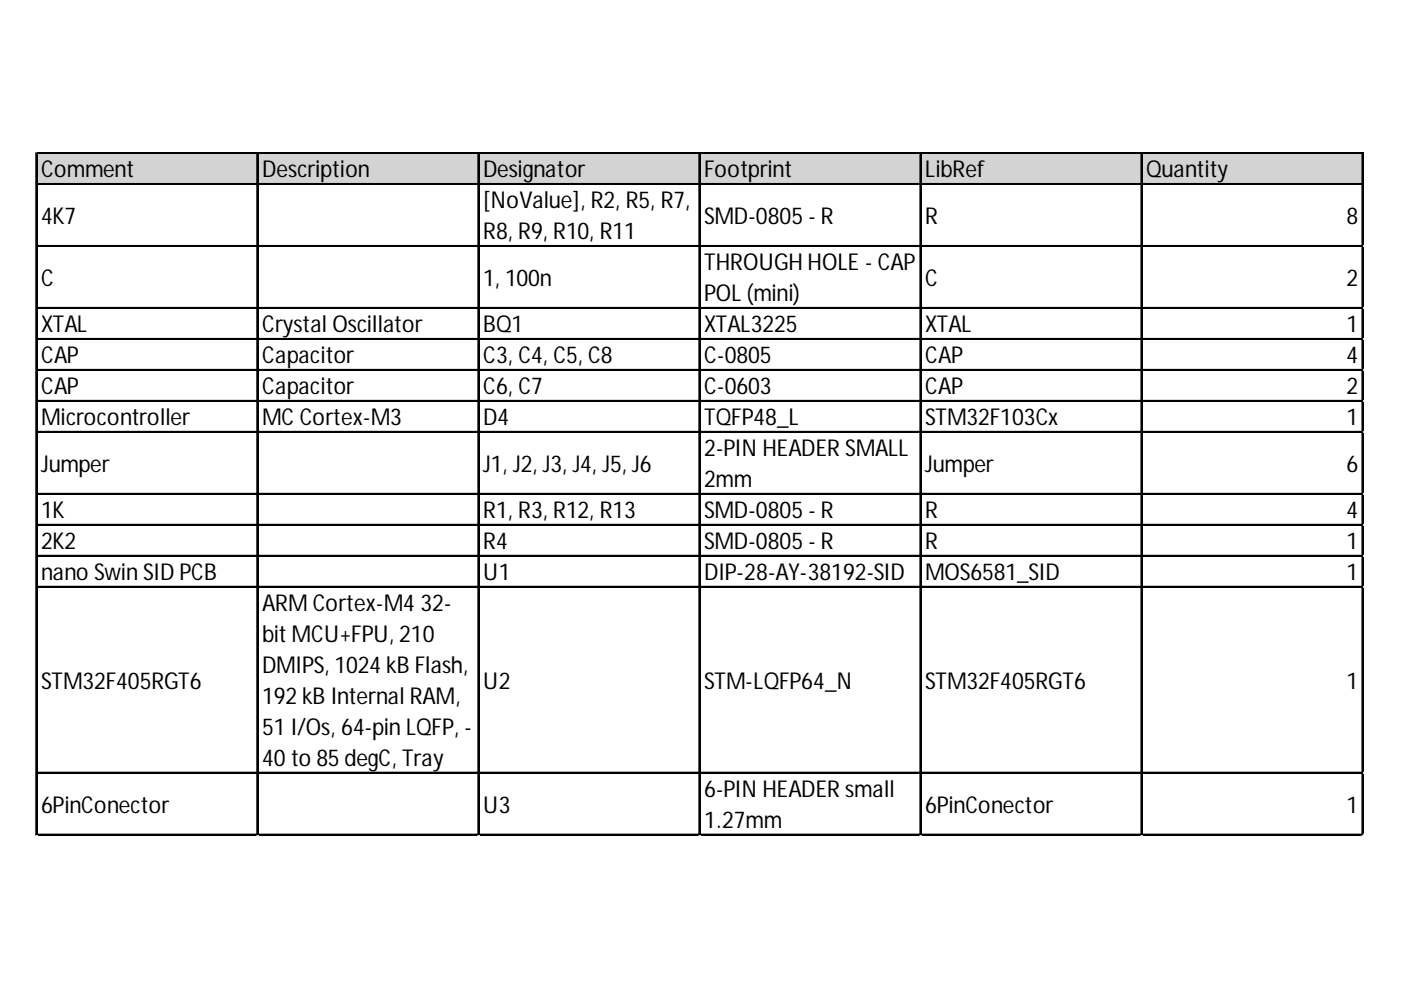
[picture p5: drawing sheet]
<svg xmlns="http://www.w3.org/2000/svg" width="297mm" height="210mm" viewBox="0 0 297 210" stroke-linecap="round" stroke-linejoin="round" font-family="sans-serif">
<defs><g id="words">
<g font-size="4.9">
<text x="8.7" y="37.6">Comment</text>
<text x="55.6" y="37.6">Description</text>
<text x="102.4" y="37.6">Designator</text>
<text x="149.3" y="37.6">Footprint</text>
<text x="196.2" y="37.6">LibRef</text>
<text x="243" y="37.6">Quantity</text>
<text x="8.7" y="47.5">4K7</text>
<text x="102.4" y="44.2">[NoValue], R2, R5, R7,</text>
<text x="149.3" y="47.5">SMD-0805 - R</text>
<text x="196.2" y="47.5">R</text>
<text x="285.5" y="47.5">8</text>
<text x="102.4" y="50.7">R8, R9, R10, R11</text>
<text x="149.3" y="57.3">THROUGH HOLE - CAP</text>
<text x="8.7" y="60.6">C</text>
<text x="102.4" y="60.6">1, 100n</text>
<text x="149.3" y="63.9">POL (mini)</text>
<text x="196.2" y="60.6">C</text>
<text x="285.5" y="60.6">2</text>
<text x="8.7" y="70.4">XTAL</text>
<text x="55.6" y="70.4">Crystal Oscillator</text>
<text x="102.4" y="70.4">BQ1</text>
<text x="149.3" y="70.4">XTAL3225</text>
<text x="196.2" y="70.4">XTAL</text>
<text x="285.5" y="70.4">1</text>
<text x="8.7" y="77">CAP</text>
<text x="55.6" y="77">Capacitor</text>
<text x="102.4" y="77">C3, C4, C5, C8</text>
<text x="149.3" y="77">C-0805</text>
<text x="196.2" y="77">CAP</text>
<text x="285.5" y="77">4</text>
<text x="8.7" y="83.6">CAP</text>
<text x="55.6" y="83.6">Capacitor</text>
<text x="102.4" y="83.6">C6, C7</text>
<text x="149.3" y="83.6">C-0603</text>
<text x="196.2" y="83.6">CAP</text>
<text x="285.5" y="83.6">2</text>
<text x="8.7" y="90.2">Microcontroller</text>
<text x="55.6" y="90.2">MC Cortex-M3</text>
<text x="102.4" y="90.2">D4</text>
<text x="149.3" y="90.2">TQFP48_L</text>
<text x="196.2" y="90.2">STM32F103Cx</text>
<text x="285.5" y="90.2">1</text>
<text x="8.7" y="100">Jumper</text>
<text x="102.4" y="100">J1, J2, J3, J4, J5, J6</text>
<text x="149.3" y="96.7">2-PIN HEADER SMALL</text>
<text x="196.2" y="100">Jumper</text>
<text x="285.5" y="100">6</text>
<text x="149.3" y="103.3">2mm</text>
<text x="8.7" y="109.9">1K</text>
<text x="102.4" y="109.9">R1, R3, R12, R13</text>
<text x="149.3" y="109.9">SMD-0805 - R</text>
<text x="196.2" y="109.9">R</text>
<text x="285.5" y="109.9">4</text>
<text x="8.7" y="116.4">2K2</text>
<text x="102.4" y="116.4">R4</text>
<text x="149.3" y="116.4">SMD-0805 - R</text>
<text x="196.2" y="116.4">R</text>
<text x="285.5" y="116.4">1</text>
<text x="8.7" y="123">nano Swin SID PCB</text>
<text x="102.4" y="123">U1</text>
<text x="149.3" y="123">DIP-28-AY-38192-SID</text>
<text x="196.2" y="123">MOS6581_SID</text>
<text x="285.5" y="123">1</text>
<text x="55.6" y="129.6">ARM Cortex-M4 32-</text>
<text x="55.6" y="136.1">bit MCU+FPU, 210</text>
<text x="55.6" y="142.7">DMIPS, 1024 kB Flash,</text>
<text x="8.7" y="146">STM32F405RGT6</text>
<text x="55.6" y="149.3">192 kB Internal RAM,</text>
<text x="102.4" y="146">U2</text>
<text x="149.3" y="146">STM-LQFP64_N</text>
<text x="196.2" y="146">STM32F405RGT6</text>
<text x="285.5" y="146">1</text>
<text x="55.6" y="155.8">51 I/Os, 64-pin LQFP, -</text>
<text x="55.6" y="162.4">40 to 85 degC, Tray</text>
<text x="8.7" y="172.3">6PinConector</text>
<text x="102.4" y="172.3">U3</text>
<text x="149.3" y="169">6-PIN HEADER small</text>
<text x="196.2" y="172.3">6PinConector</text>
<text x="285.5" y="172.3">1</text>
<text x="149.3" y="175.6">1.27mm</text>
</g>
</g></defs>
<path d="M7.8 32.6h281.3v6.6h-281.3z" fill="#d3d3d3"/>
<g fill="none" stroke="#000" stroke-width=".27">
<path d="M7.6 32.4v144.8M7.7 32.4v144.8M7.9 32.4h281.2M7.9 32.5h281.2M7.9 38.9h281.2M7.9 39.1h281.2M54.5 32.6v144.6M54.6 32.6v144.6M101.3 32.6v144.6M101.5 32.6v144.6M148.2 32.6v144.6M148.3 32.6v144.6"/>
<path d="M195.1 32.6v144.6M195.2 32.6v144.6M241.9 32.6v144.6M242.1 32.6v144.6M288.8 32.6v144.6M288.9 32.6v144.6M7.9 52.1h281.2M7.9 52.2h281.2M7.9 65.2h281.2M7.9 65.3h281.2M7.9 71.8h281.2M7.9 71.9h281.2"/>
<path d="M7.9 78.3h281.2M7.9 78.5h281.2M7.9 84.9h281.2M7.9 85.1h281.2M7.9 91.5h281.2M7.9 91.6h281.2M7.9 104.6h281.2M7.9 104.8h281.2M7.9 111.2h281.2M7.9 111.3h281.2M7.9 117.8h281.2M7.9 117.9h281.2"/>
<path d="M7.9 124.3h281.2M7.9 124.5h281.2M7.9 163.7h281.2M7.9 163.9h281.2M7.9 176.9h281.2M7.9 177h281.2"/>
</g>
<path d="M7.6 177.2h.1" fill="none" stroke="#d4d4d4" stroke-width=".27"/>
<path d="M7.6 177.2h.3z" fill="#d4d4d4"/>
<path d="M54.5 177.2h.1" fill="none" stroke="#d4d4d4" stroke-width=".27"/>
<path d="M54.5 177.2h.2z" fill="#d4d4d4"/>
<path d="M101.3 177.2h.1" fill="none" stroke="#d4d4d4" stroke-width=".27"/>
<path d="M101.3 177.2h.3z" fill="#d4d4d4"/>
<path d="M148.2 177.2h.1" fill="none" stroke="#d4d4d4" stroke-width=".27"/>
<path d="M148.2 177.2h.3z" fill="#d4d4d4"/>
<path d="M195.1 177.2h.1" fill="none" stroke="#d4d4d4" stroke-width=".27"/>
<path d="M195.1 177.2h.2z" fill="#d4d4d4"/>
<path d="M241.9 177.2h.1" fill="none" stroke="#d4d4d4" stroke-width=".27"/>
<path d="M241.9 177.2h.3z" fill="#d4d4d4"/>
<path d="M288.8 177.2h.1" fill="none" stroke="#d4d4d4" stroke-width=".27"/>
<path d="M288.8 177.2h.3z" fill="#d4d4d4"/>
<path d="M289.1 52.1h.1" fill="none" stroke="#d4d4d4" stroke-width=".27"/>
<path d="M289.1 52.1v.2z" fill="#d4d4d4"/>
<path d="M289.1 65.2h.1" fill="none" stroke="#d4d4d4" stroke-width=".27"/>
<path d="M289.1 65.2v.3z" fill="#d4d4d4"/>
<path d="M289.1 71.8h.1" fill="none" stroke="#d4d4d4" stroke-width=".27"/>
<path d="M289.1 71.8v.3z" fill="#d4d4d4"/>
<path d="M289.1 78.3h.1" fill="none" stroke="#d4d4d4" stroke-width=".27"/>
<path d="M289.1 78.3v.3z" fill="#d4d4d4"/>
<path d="M289.1 84.9h.1" fill="none" stroke="#d4d4d4" stroke-width=".27"/>
<path d="M289.1 84.9v.3z" fill="#d4d4d4"/>
<path d="M289.1 91.5h.1" fill="none" stroke="#d4d4d4" stroke-width=".27"/>
<path d="M289.1 91.5v.3z" fill="#d4d4d4"/>
<path d="M289.1 104.6h.1" fill="none" stroke="#d4d4d4" stroke-width=".27"/>
<path d="M289.1 104.6v.3z" fill="#d4d4d4"/>
<path d="M289.1 111.2h.1" fill="none" stroke="#d4d4d4" stroke-width=".27"/>
<path d="M289.1 111.2v.3z" fill="#d4d4d4"/>
<path d="M289.1 117.8h.1" fill="none" stroke="#d4d4d4" stroke-width=".27"/>
<path d="M289.1 117.8v.2z" fill="#d4d4d4"/>
<path d="M289.1 124.3h.1" fill="none" stroke="#d4d4d4" stroke-width=".27"/>
<path d="M289.1 124.3v.3z" fill="#d4d4d4"/>
<path d="M289.1 163.7h.1" fill="none" stroke="#d4d4d4" stroke-width=".27"/>
<path d="M289.1 163.7v.3z" fill="#d4d4d4"/>
<path d="M289.1 176.9h.1" fill="none" stroke="#d4d4d4" stroke-width=".27"/>
<path d="M289.1 176.9v.3z" fill="#d4d4d4"/>
<use href="#words"/>
</svg>
